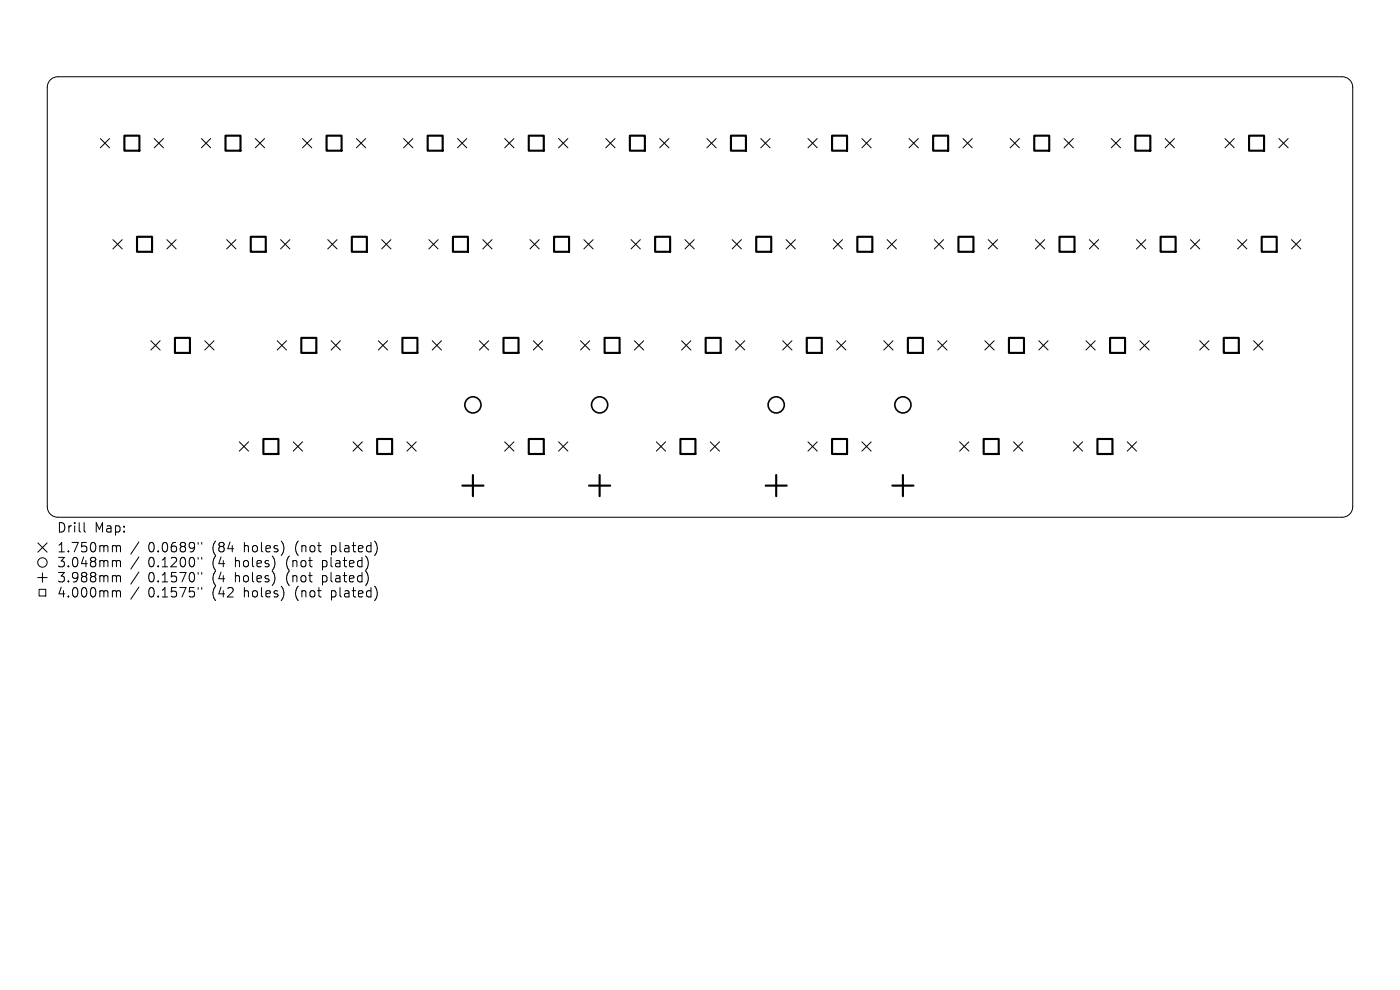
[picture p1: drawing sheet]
<svg xmlns="http://www.w3.org/2000/svg" width="297mm" height="210mm" viewBox="0 0 297 210" stroke-linecap="round" stroke-linejoin="round" font-family="sans-serif">
<defs><g id="words">
<g font-size="2.8">
<text x="12" y="113.3">Drill</text>
<text x="20" y="113.3">Map:</text>
<text x="12" y="117.5">1.750mm</text>
<text x="31.4" y="117.5">0.0689&quot;</text>
<text x="45.2" y="117.5">(84</text>
<text x="52" y="117.5">holes)</text>
<text x="63.1" y="117.5">(not</text>
<text x="70.9" y="117.5">plated)</text>
<text x="12" y="120.6">3.048mm</text>
<text x="12" y="123.8">3.988mm</text>
<text x="31.4" y="120.6">0.1200&quot;</text>
<text x="31.4" y="123.8">0.1570&quot;</text>
<text x="45.2" y="120.6">(4</text>
<text x="45.2" y="123.8">(4</text>
<text x="50.1" y="120.6">holes)</text>
<text x="50.1" y="123.8">holes)</text>
<text x="61.2" y="120.6">(not</text>
<text x="61.2" y="123.8">(not</text>
<text x="69" y="120.6">plated)</text>
<text x="69" y="123.8">plated)</text>
<text x="12" y="127">4.000mm</text>
<text x="31.4" y="127">0.1575&quot;</text>
<text x="45.2" y="127">(42</text>
<text x="52" y="127">holes)</text>
<text x="63.1" y="127">(not</text>
<text x="70.9" y="127">plated)</text>
</g>
</g></defs>
<g fill="none" stroke="#000" stroke-width=".21">
<path d="M10.7 16.9l.8-.5 .8-.1h272.4a2.25 2.25 0 0 1 2.3 2.2v89a2.25 2.25 0 0 1-2.3 2.2h-272.4a2.25 2.25 0 0 1-2.3-2.2v-89l.2-.9zM21.3 29.4l1.9 2M23.2 29.4l-1.9 2M32.7 29.4l2 2M34.7 29.4l-2 2M42.7 29.4l2 2M44.7 29.4l-2 2M54.2 29.4l1.9 2M56.1 29.4l-1.9 2M64.2 29.4l1.9 2M66.1 29.4l-1.9 2M75.6 29.4l2 2"/>
<path d="M77.6 29.4l-2 2M85.6 29.4l2 2M87.6 29.4l-2 2M97.1 29.4l1.9 2M99 29.4l-1.9 2M107.1 29.4l1.9 2M109 29.4l-1.9 2M118.5 29.4l2 2M120.5 29.4l-2 2M128.5 29.4l2 2M130.5 29.4l-2 2M139.9 29.4l2 2"/>
<path d="M141.9 29.4l-2 2M150 29.4l1.9 2M151.9 29.4l-1.9 2M161.4 29.4l2 2M163.4 29.4l-2 2M171.4 29.4l2 2M173.4 29.4l-2 2M182.8 29.4l2 2M184.8 29.4l-2 2M192.8 29.4l2 2M194.8 29.4l-2 2M204.3 29.4l2 2"/>
<path d="M206.3 29.4l-2 2M214.3 29.4l2 2M216.3 29.4l-2 2M225.7 29.4l2 2M227.7 29.4l-2 2M235.7 29.4l2 2M237.7 29.4l-2 2M247.2 29.4l2 2M249.2 29.4l-2 2M259.9 29.4l1.9 2M261.8 29.4l-1.9 2M271.3 29.4l2 2"/>
<path d="M273.3 29.4l-2 2M24 50.8l1.9 2M25.9 50.8l-1.9 2M35.4 50.8l2 2M37.4 50.8l-2 2M48.1 50.8l2 2M50.1 50.8l-2 2M59.5 50.8l2 2M61.5 50.8l-2 2M69.5 50.8l2 2M71.5 50.8l-2 2M81 50.8l1.9 2"/>
<path d="M82.9 50.8l-1.9 2M91 50.8l1.9 2M92.9 50.8l-1.9 2M102.4 50.8l2 2M104.4 50.8l-2 2M112.4 50.8l2 2M114.4 50.8l-2 2M123.9 50.8l1.9 2M125.8 50.8l-1.9 2M133.9 50.8l1.9 2M135.8 50.8l-1.9 2M145.3 50.8l2 2"/>
<path d="M147.3 50.8l-2 2M155.3 50.8l2 2M157.3 50.8l-2 2M166.8 50.8l1.9 2M168.7 50.8l-1.9 2M176.8 50.8l1.9 2M178.7 50.8l-1.9 2M188.2 50.8l2 2M190.2 50.8l-2 2M198.2 50.8l2 2M200.2 50.8l-2 2M209.6 50.8l2 2"/>
<path d="M211.6 50.8l-2 2M219.7 50.8l1.9 2M221.6 50.8l-1.9 2M231.1 50.8l2 2M233.1 50.8l-2 2M241.1 50.8l2 2M243.1 50.8l-2 2M252.5 50.8l2 2M254.5 50.8l-2 2M262.5 50.8l2 2M264.5 50.8l-2 2M274 50.8l2 2"/>
<path d="M276 50.8l-2 2M32 72.3l2 2M34 72.3l-2 2M43.4 72.3l2 2M45.4 72.3l-2 2M58.8 72.3l2 2M60.8 72.3l-2 2M70.2 72.3l2 2M72.2 72.3l-2 2M80.3 72.3l1.9 2M82.2 72.3l-1.9 2M91.7 72.3l2 2"/>
<path d="M93.7 72.3l-2 2M101.7 72.3l2 2M103.7 72.3l-2 2M113.1 72.3l2 2M115.1 72.3l-2 2M123.1 72.3l2 2M125.1 72.3l-2 2M134.6 72.3l2 2M136.6 72.3l-2 2M144.6 72.3l2 2M146.6 72.3l-2 2M156 72.3l2 2"/>
<path d="M158 72.3l-2 2M166 72.3l2 2M168 72.3l-2 2M177.5 72.3l1.9 2M179.4 72.3l-1.9 2M187.5 72.3l2 2M189.5 72.3l-2 2M198.9 72.3l2 2M200.9 72.3l-2 2M208.9 72.3l2 2M210.9 72.3l-2 2M220.4 72.3l1.9 2"/>
<path d="M222.3 72.3l-1.9 2M230.4 72.3l2 2M232.4 72.3l-2 2M241.8 72.3l2 2M243.8 72.3l-2 2M254.5 72.3l2 2M256.5 72.3l-2 2M265.9 72.3l2 2M267.9 72.3l-2 2M50.8 93.7l1.9 2M52.7 93.7l-1.9 2M62.2 93.7l2 2"/>
<path d="M64.2 93.7l-2 2M74.9 93.7l2 2M76.9 93.7l-2 2M86.3 93.7l2 2M88.3 93.7l-2 2M107.1 93.7l1.9 2M109 93.7l-1.9 2M118.5 93.7l2 2M120.5 93.7l-2 2M139.2 93.7l2 2M141.2 93.7l-2 2M150.7 93.7l1.9 2"/>
<path d="M152.6 93.7l-1.9 2M171.4 93.7l2 2M173.4 93.7l-2 2M182.8 93.7l2 2M184.8 93.7l-2 2M203.6 93.7l1.9 2M205.5 93.7l-1.9 2M215 93.7l2 2M217 93.7l-2 2M227.7 93.7l2 2M229.7 93.7l-2 2M239.1 93.7l2 2"/>
<path d="M241.1 93.7l-2 2M8 115.2l2 1.9M10 115.2l-2 1.9M17.8 110.9v1.7l.3 .3M24.1 115.7h.3l.3 .3M24.1 118.9h.3l.3 .3M24.7 116l.3-.3 .5 .1 .1 1.3M24.7 116v1.1M24.7 119.2v1M24.7 119.2l.3-.3 .5 .1 .1 1.2M29.5 115l-1.7 2.5M29.5 118.1l-1.7 2.6"/>
<path d="M42 115.1v.3M42 118.2v.4M42.8 115.1v.3M42.8 118.2v.4M8 122.5h2M8.3 125h1.4v1.4h-1.4zM9 121.5v2M24.1 122.1h.3l.3 .3M24.1 125.3l.5 .1 .1 .2M24.7 122.4v1M24.7 125.6v1M24.7 122.4l.3-.3 .5 .1 .1 1.2"/>
<path d="M24.7 125.6l.3-.3 .5 .1 .1 1.2M29.5 121.3l-1.7 2.6M29.5 124.5l-1.7 2.6M42 121.4v.4M42 124.6v.4M42.8 121.4v.4M42.8 124.6v.4"/>
<circle cx="9" cy="119.3" r="1"/>
</g>
<g fill="none" stroke="#000" stroke-width=".34">
<circle cx="100.3" cy="85.9" r="1.72"/>
<circle cx="127.2" cy="85.9" r="1.72"/>
<circle cx="164.7" cy="85.9" r="1.72"/>
<circle cx="191.5" cy="85.9" r="1.72"/>
</g>
<g fill="none" stroke="#000" stroke-width=".45">
<path d="M26.4 28.8h3.2v3.2h-3.2zM47.8 28.8h3.2v3.2h-3.2zM69.3 28.8h3.2v3.2h-3.2zM90.7 28.8h3.2v3.2h-3.2zM112.2 28.8h3.2v3.2h-3.2zM133.6 28.8h3.2v3.2h-3.2zM155.1 28.8h3.2v3.2h-3.2zM176.5 28.8h3.2v3.2h-3.2zM198 28.8h3.1v3.2h-3.1zM219.4 28.8h3.2v3.2h-3.2zM240.9 28.8h3.1v3.2h-3.1zM265 28.8h3.2v3.2h-3.2z"/>
<path d="M29.1 50.2h3.2v3.2h-3.2zM53.2 50.2h3.2v3.2h-3.2zM74.6 50.2h3.2v3.2h-3.2zM96.1 50.2h3.2v3.2h-3.2zM117.5 50.2h3.2v3.2h-3.2zM139 50.2h3.2v3.2h-3.2zM160.4 50.2h3.2v3.2h-3.2zM181.9 50.2h3.2v3.2h-3.2zM203.3 50.2h3.2v3.2h-3.2zM224.8 50.2h3.2v3.2h-3.2zM246.2 50.2h3.2v3.2h-3.2zM267.7 50.2h3.1v3.2h-3.1z"/>
<path d="M37.1 71.7h3.2v3.2h-3.2zM63.9 71.7h3.2v3.2h-3.2zM85.4 71.7h3.2v3.2h-3.2zM106.8 71.7h3.2v3.2h-3.2zM128.3 71.7h3.1v3.2h-3.1zM149.7 71.7h3.2v3.2h-3.2zM171.2 71.7h3.1v3.2h-3.1zM192.6 71.7h3.2v3.2h-3.2zM214 71.7h3.2v3.2h-3.2zM235.5 71.7h3.2v3.2h-3.2zM259.6 71.7h3.2v3.2h-3.2zM55.9 93.1h3.2v3.2h-3.2z"/>
<path d="M80 93.1h3.2v3.2h-3.2zM112.2 93.1h3.2v3.2h-3.2zM144.3 93.1h3.2v3.2h-3.2zM176.5 93.1h3.2v3.2h-3.2zM208.7 93.1h3.2v3.2h-3.2zM232.8 93.1h3.2v3.2h-3.2zM98.1 103h4.5M100.3 100.8v4.5M125 103h4.5M127.2 100.8v4.5M162.4 103h4.5M164.7 100.8v4.5"/>
<path d="M189.3 103h4.5M191.5 100.8v4.5"/>
</g>
<use href="#words"/>
</svg>
